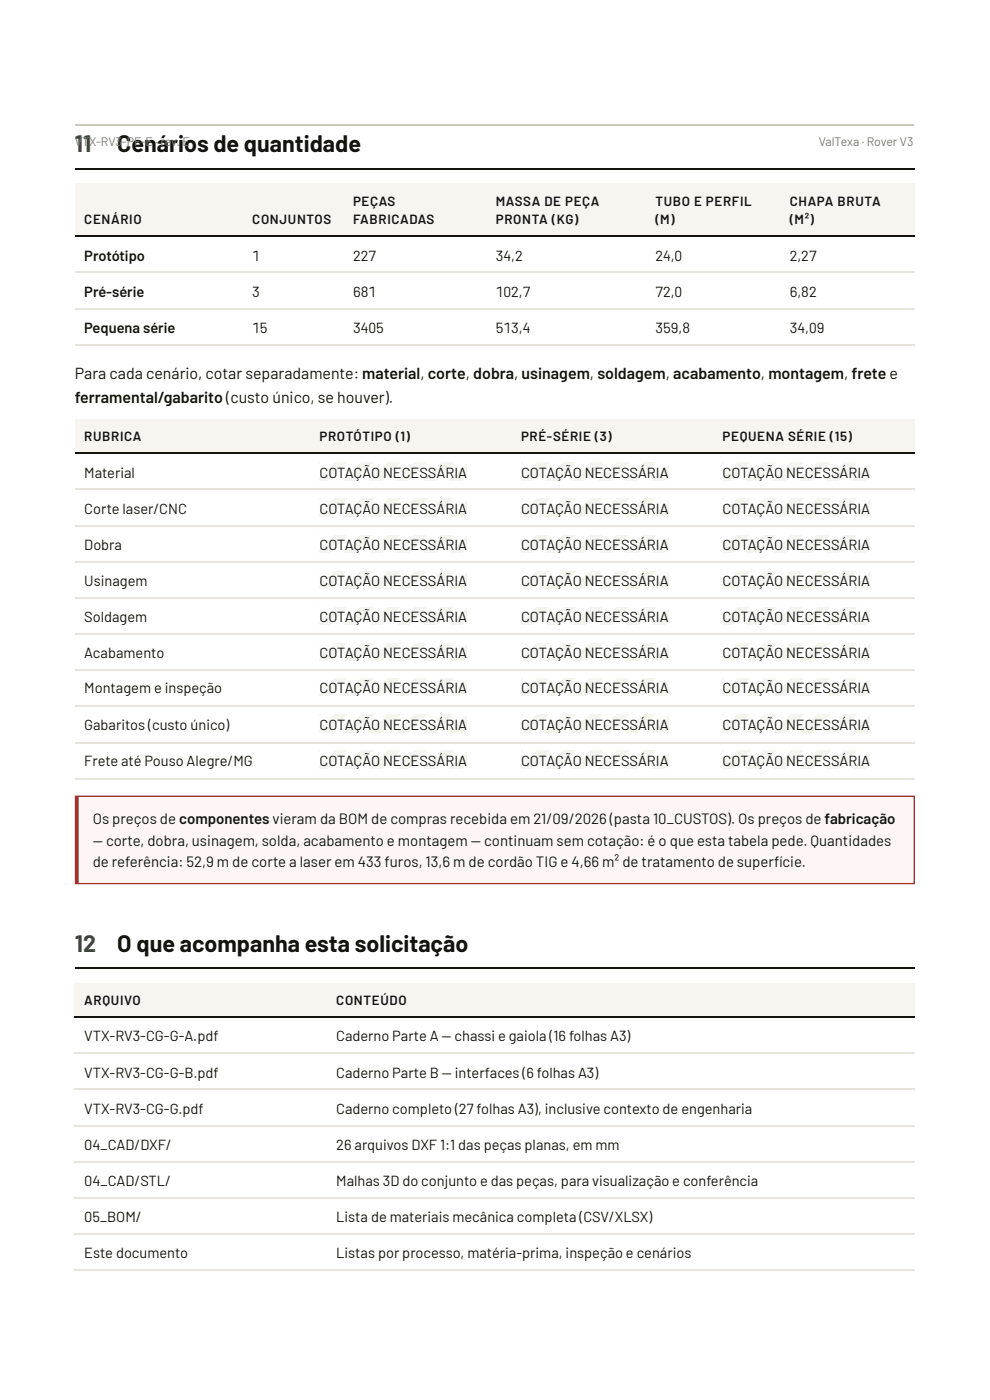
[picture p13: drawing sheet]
<svg xmlns="http://www.w3.org/2000/svg" width="210mm" height="297mm" viewBox="0 0 210 297" stroke-linecap="round" stroke-linejoin="round" font-family="sans-serif">
<defs><g id="words">
<g font-size="4.9" fill="#1f6b3a">
<text x="15.9" y="32.3">11</text>
<text x="15.9" y="201.9">12</text>
</g>
<g font-size="4.9" fill="#14140f">
<text x="24.9" y="32.3">Cenários de quantidade</text>
<text x="24.9" y="201.9">O que acompanha esta solicitação</text>
</g>
<g font-size="3.4" fill="#14140f">
<text x="15.9" y="80.4">Para cada cenário, cotar separadamente: material, corte, dobra, usinagem, soldagem, acabamento, montagem, frete e</text>
<text x="15.9" y="85.5">ferramental/gabarito (custo único, se houver).</text>
</g>
<g font-size="3.2" fill="#14140f">
<text x="19.7" y="174.9">Os preços de componentes vieram da BOM de compras recebida em 21/09/2026 (pasta 10_CUSTOS). Os preços de fabricação</text>
<text x="19.7" y="179.4">— corte, dobra, usinagem, solda, acabamento e montagem — continuam sem cotação: é o que esta tabela pede. Quantidades</text>
<text x="19.7" y="183.9">de referência: 52,9 m de corte a laser em 433 furos, 13,6 m de cordão TIG e 4,66 m² de tratamento de superfície.</text>
</g>
<g font-size="3.1" fill="#14140f">
<text x="17.9" y="55.3">Protótipo</text>
<text x="53.5" y="55.3">1</text>
<text x="74.8" y="55.3">227</text>
<text x="105.1" y="55.3">34,2</text>
<text x="138.9" y="55.3">24,0</text>
<text x="167.4" y="55.3">2,27</text>
<text x="17.9" y="63">Pré-série</text>
<text x="53.5" y="63">3</text>
<text x="74.8" y="63">681</text>
<text x="105.1" y="63">102,7</text>
<text x="138.9" y="63">72,0</text>
<text x="167.4" y="63">6,82</text>
<text x="17.9" y="70.6">Pequena série</text>
<text x="53.5" y="70.6">15</text>
<text x="74.8" y="70.6">3405</text>
<text x="105.1" y="70.6">513,4</text>
<text x="138.9" y="70.6">359,8</text>
<text x="167.4" y="70.6">34,09</text>
<text x="17.9" y="101.3">Material</text>
<text x="67.7" y="101.3">COTAÇÃO NECESSÁRIA</text>
<text x="110.5" y="101.3">COTAÇÃO NECESSÁRIA</text>
<text x="153.2" y="101.3">COTAÇÃO NECESSÁRIA</text>
<text x="17.9" y="109">Corte laser/CNC</text>
<text x="67.7" y="109">COTAÇÃO NECESSÁRIA</text>
<text x="110.5" y="109">COTAÇÃO NECESSÁRIA</text>
<text x="153.2" y="109">COTAÇÃO NECESSÁRIA</text>
<text x="17.9" y="116.7">Dobra</text>
<text x="67.7" y="116.7">COTAÇÃO NECESSÁRIA</text>
<text x="110.5" y="116.7">COTAÇÃO NECESSÁRIA</text>
<text x="153.2" y="116.7">COTAÇÃO NECESSÁRIA</text>
<text x="17.9" y="124.4">Usinagem</text>
<text x="67.7" y="124.4">COTAÇÃO NECESSÁRIA</text>
<text x="110.5" y="124.4">COTAÇÃO NECESSÁRIA</text>
<text x="153.2" y="124.4">COTAÇÃO NECESSÁRIA</text>
<text x="17.9" y="132">Soldagem</text>
<text x="67.7" y="132">COTAÇÃO NECESSÁRIA</text>
<text x="110.5" y="132">COTAÇÃO NECESSÁRIA</text>
<text x="153.2" y="132">COTAÇÃO NECESSÁRIA</text>
<text x="17.9" y="139.7">Acabamento</text>
<text x="67.7" y="139.7">COTAÇÃO NECESSÁRIA</text>
<text x="110.5" y="139.7">COTAÇÃO NECESSÁRIA</text>
<text x="153.2" y="139.7">COTAÇÃO NECESSÁRIA</text>
<text x="17.9" y="147.1">Montagem e inspeção</text>
<text x="67.7" y="147.1">COTAÇÃO NECESSÁRIA</text>
<text x="110.5" y="147.1">COTAÇÃO NECESSÁRIA</text>
<text x="153.2" y="147.1">COTAÇÃO NECESSÁRIA</text>
<text x="17.9" y="154.8">Gabaritos (custo único)</text>
<text x="67.7" y="154.8">COTAÇÃO NECESSÁRIA</text>
<text x="110.5" y="154.8">COTAÇÃO NECESSÁRIA</text>
<text x="153.2" y="154.8">COTAÇÃO NECESSÁRIA</text>
<text x="17.9" y="162.5">Frete até Pouso Alegre/MG</text>
<text x="67.7" y="162.5">COTAÇÃO NECESSÁRIA</text>
<text x="110.5" y="162.5">COTAÇÃO NECESSÁRIA</text>
<text x="153.2" y="162.5">COTAÇÃO NECESSÁRIA</text>
<text x="17.9" y="220.9">VTX-RV3-CG-G-A.pdf</text>
<text x="71.3" y="220.9">Caderno Parte A — chassi e gaiola (16 folhas A3)</text>
<text x="17.9" y="228.6">VTX-RV3-CG-G-B.pdf</text>
<text x="71.3" y="228.6">Caderno Parte B — interfaces (6 folhas A3)</text>
<text x="17.9" y="236.3">VTX-RV3-CG-G.pdf</text>
<text x="71.3" y="236.3">Caderno completo (27 folhas A3), inclusive contexto de engenharia</text>
<text x="17.9" y="243.9">04_CAD/DXF/</text>
<text x="71.3" y="243.9">26 arquivos DXF 1:1 das peças planas, em mm</text>
<text x="17.9" y="251.6">04_CAD/STL/</text>
<text x="71.3" y="251.6">Malhas 3D do conjunto e das peças, para visualização e conferência</text>
<text x="17.9" y="259.3">05_BOM/</text>
<text x="71.3" y="259.3">Lista de materiais mecânica completa (CSV/XLSX)</text>
<text x="17.9" y="267">Este documento</text>
<text x="71.3" y="267">Listas por processo, matéria-prima, inspeção e cenários</text>
</g>
<g font-size="2.8" fill="#14140f">
<text x="17.9" y="47.6">CENÁRIO</text>
<text x="53.5" y="47.6">CONJUNTOS</text>
<text x="74.8" y="43.7">PEÇAS</text>
<text x="74.8" y="47.6">FABRICADAS</text>
<text x="105.1" y="43.7">MASSA DE PEÇA</text>
<text x="105.1" y="47.6">PRONTA (KG)</text>
<text x="138.9" y="43.7">TUBO E PERFIL</text>
<text x="138.9" y="47.6">(M)</text>
<text x="167.4" y="43.7">CHAPA BRUTA</text>
<text x="167.4" y="47.6">(M²)</text>
<text x="17.9" y="93.7">RUBRICA</text>
<text x="67.7" y="93.7">PROTÓTIPO (1)</text>
<text x="110.5" y="93.7">PRÉ-SÉRIE (3)</text>
<text x="153.2" y="93.7">PEQUENA SÉRIE (15)</text>
<text x="17.9" y="213.2">ARQUIVO</text>
<text x="71.3" y="213.2">CONTEÚDO</text>
</g>
<g font-size="2.6" fill="#7a7a70">
<text x="15.9" y="31">VTX-RV3-PF-E · rev. E</text>
<text x="173.6" y="31">ValTexa · Rover V3</text>
</g>
</g></defs>
<path d="M15.9 35.9h178" fill="none" stroke="#14140f" stroke-width=".26"/>
<g fill="#f6f5f0">
<path d="M15.9 38.9h35.7v11.4h-35.7z"/>
<path d="M51.6 38.9h21.2v11.4h-21.2z"/>
<path d="M72.8 38.9h30.4v11.4h-30.4z"/>
<path d="M103.2 38.9h33.9v11.4h-33.9z"/>
<path d="M137.1 38.9h28.3v11.4h-28.3z"/>
<path d="M165.4 38.9h28.5v11.4h-28.5z"/>
</g>
<path d="M15.9 50.1h178" fill="none" stroke="#14140f" stroke-width=".26"/>
<path d="M15.9 57.8h178M15.9 65.5h178M15.9 73.2h178" fill="none" stroke="#e6e4dc" stroke-width=".26"/>
<g fill="#f6f5f0">
<path d="M15.9 88.9h49.7v7.4h-49.7z"/>
<path d="M65.6 88.9h42.9v7.4h-42.9z"/>
<path d="M108.5 88.9h42.6v7.4h-42.6z"/>
<path d="M151.1 88.9h42.8v7.4h-42.8z"/>
</g>
<path d="M15.9 96.2h178" fill="none" stroke="#14140f" stroke-width=".26"/>
<path d="M15.9 103.8h178M15.9 111.5h178M15.9 119.2h178M15.9 126.9h178M15.9 134.5h178M15.9 142.2h178M15.9 149.9h178M15.9 157.6h178M15.9 165.2h178" fill="none" stroke="#e6e4dc" stroke-width=".26"/>
<path d="M15.9 168.8h178v18.8h-178z" fill="#fdf6f5"/>
<path d="M15.9 168.8h178v18.8h-178zM16.7 169.1h177v18.2h-177z" fill-rule="evenodd" fill="#a4291f"/>
<path d="M15.9 205.4h178" fill="none" stroke="#14140f" stroke-width=".26"/>
<g fill="#f6f5f0">
<path d="M15.9 208.5h53.4v7.4h-53.4z"/>
<path d="M69.3 208.5h124.6v7.4h-124.6z"/>
</g>
<path d="M15.9 215.8h178" fill="none" stroke="#14140f" stroke-width=".26"/>
<path d="M15.9 223.4h178M15.9 231.1h178M15.9 238.8h178M15.9 246.5h178M15.9 254.1h178M15.9 261.8h178M15.9 269.5h178" fill="none" stroke="#e6e4dc" stroke-width=".26"/>
<g fill="#fff">
<path d="M67.7 98.2h31.3v3.7h-31.3z"/>
<path d="M110.6 98.2h31.2v3.7h-31.2z"/>
<path d="M153.2 98.2h31.2v3.7h-31.2z"/>
<path d="M67.7 105.8h31.3v3.7h-31.3z"/>
<path d="M110.6 105.8h31.2v3.7h-31.2z"/>
<path d="M153.2 105.8h31.2v3.7h-31.2z"/>
<path d="M67.7 113.5h31.3v3.7h-31.3z"/>
<path d="M110.6 113.5h31.2v3.7h-31.2z"/>
<path d="M153.2 113.5h31.2v3.7h-31.2z"/>
<path d="M67.7 121.2h31.3v3.7h-31.3z"/>
<path d="M110.6 121.2h31.2v3.7h-31.2z"/>
<path d="M153.2 121.2h31.2v3.7h-31.2z"/>
<path d="M67.7 128.8h31.3v3.8h-31.3z"/>
<path d="M110.6 128.8h31.2v3.8h-31.2z"/>
<path d="M153.2 128.8h31.2v3.8h-31.2z"/>
<path d="M67.7 136.5h31.3v3.7h-31.3z"/>
<path d="M110.6 136.5h31.2v3.7h-31.2z"/>
<path d="M153.2 136.5h31.2v3.7h-31.2z"/>
<path d="M67.7 143.9h31.3v3.7h-31.3z"/>
<path d="M110.6 143.9h31.2v3.7h-31.2z"/>
<path d="M153.2 143.9h31.2v3.7h-31.2z"/>
<path d="M67.7 151.6h31.3v3.7h-31.3z"/>
<path d="M110.6 151.6h31.2v3.7h-31.2z"/>
<path d="M153.2 151.6h31.2v3.7h-31.2z"/>
<path d="M67.7 159.3h31.3v3.7h-31.3z"/>
<path d="M110.6 159.3h31.2v3.7h-31.2z"/>
<path d="M153.2 159.3h31.2v3.7h-31.2z"/>
</g>
<path d="M15.9 26.6h177.8" fill="none" stroke="#c9c7bd" stroke-width=".26"/>
<use href="#words"/>
</svg>
